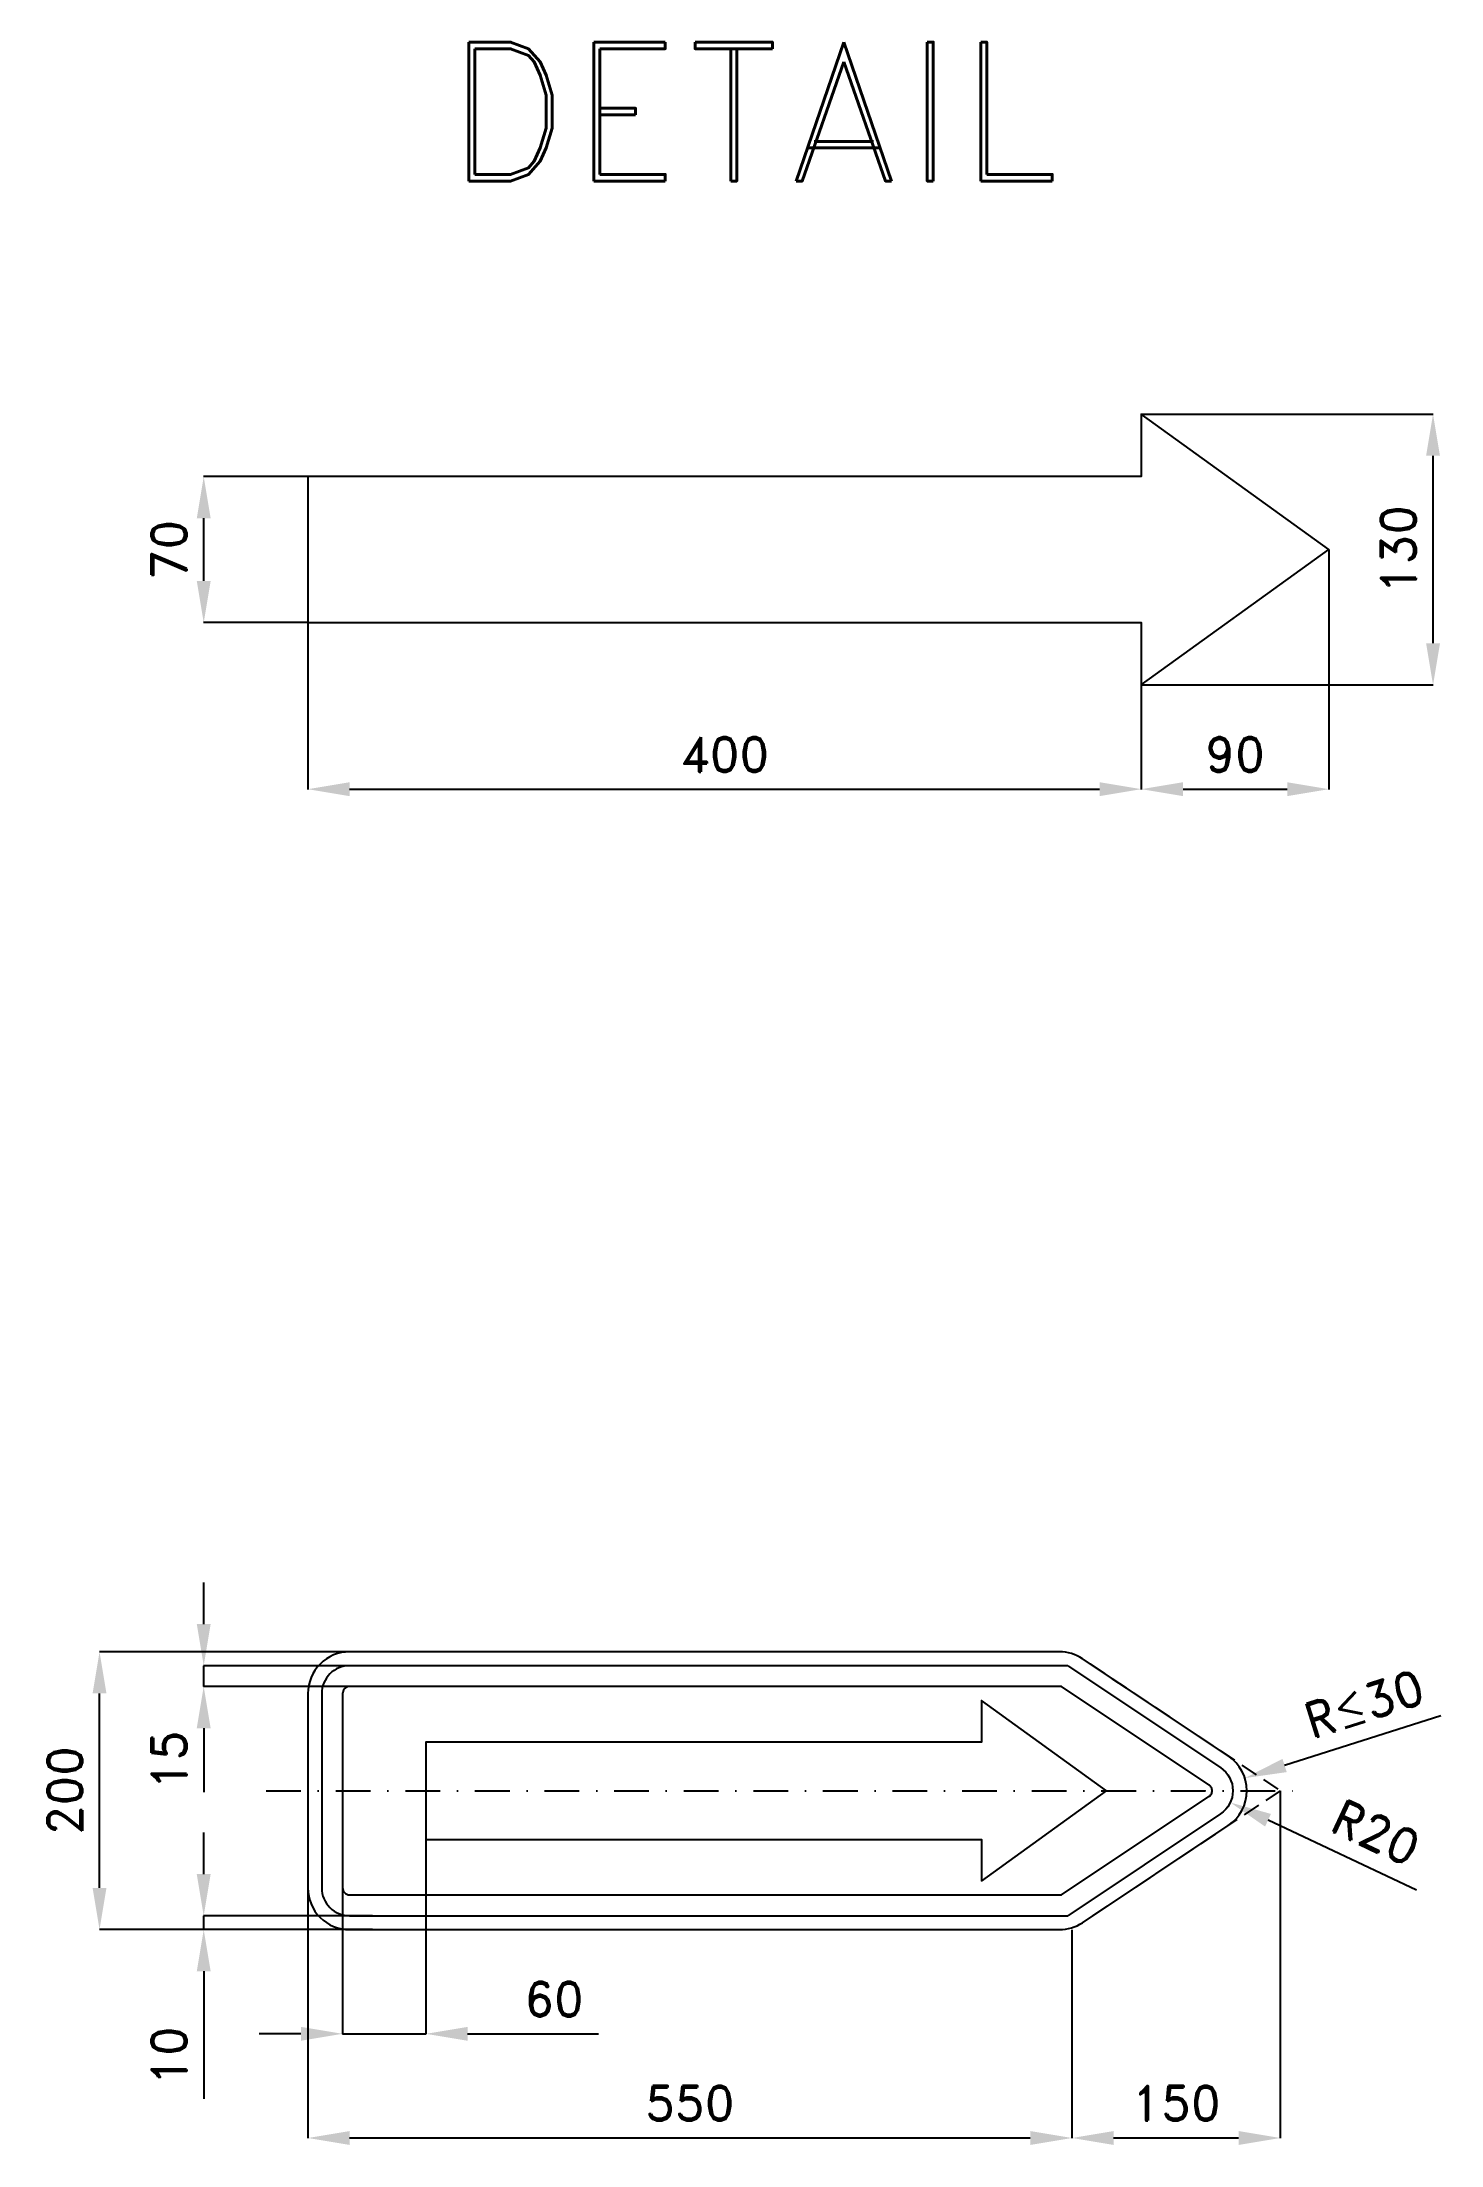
# Model space of a CAD drawing. Header units: millimetres. Extents: x -531 to 476, y -255 to 1259.
import ezdxf

# ---------------------------------------------------------------- set-up
doc = ezdxf.new("R2010")
doc.units = ezdxf.units.MM
doc.header["$LTSCALE"] = 5
doc.linetypes.add('ČERCHOVANÁX2', pattern=[2, 1, -0.5, 0, -0.5])
doc.linetypes.add('ČÁRKOVANÁX2', pattern=[1.5, 1, -0.5])
for name, color, linetype in [('Kóty', 2, 'Continuous'), ('Rozpiska', 7, 'Continuous'), ('Značka', 7, 'Continuous')]:
    doc.layers.add(name, color=color, linetype=linetype)
doc.styles.get("Standard").update_dxf_attribs({"font": 'romand.shx', "height": 25})
doc.dimstyles.get("Standard").update_dxf_attribs({"dimtxt": 25, "dimasz": 30, "dimexe": 0.18, "dimexo": 0.0625, "dimgap": 12.5, "dimtad": 1, "dimdec": 0, "dimzin": 0, "dimdsep": 46, "dimtxsty": 'Standard', "dimcen": 0.09, "dimadec": 0, "dimazin": 0, "dimtfac": 1, "dimtdec": 0, "dimtofl": 0, "dimtmove": 0, "dimatfit": 3, "dimfxl": 1, "dimtolj": 1, "dimtzin": 0, "dimarcsym": 0})

# ---------------------------------------------------------------- blocks, each defined once
blk = doc.blocks.new('*D2')
at = {"layer": 'Defpoints', "color": 0, "transparency": 16777216}
for p in [(-340, 841), (260, 841), (260, 721)]:
    blk.add_point(p, dxfattribs=at)
at = {"layer": 'Kóty', "color": 0, "lineweight": -2, "transparency": 16777216}
for p, q in [((-340, 840.9), (-340, 720.8)), ((260, 840.9), (260, 720.8)), ((-310, 721), (230, 721))]:
    blk.add_line(p, q, dxfattribs=at)
at = {"layer": 'Kóty', "color": 0, "transparency": 16777216}
for points in [[(-310, 726), (-310, 716), (-340, 721)], [(230, 726), (230, 716), (260, 721)]]:
    blk.add_solid(points, dxfattribs=at)
at = {"layer": 'Kóty', "color": 0, "transparency": 16777216, "insert": (-40, 746), "char_height": 25, "attachment_point": 5}
blk.add_mtext('\\A1;400', dxfattribs=at)
blk = doc.blocks.new('*D3')
at = {"layer": 'Defpoints', "color": 0, "transparency": 16777216}
for p in [(395, 893.5), (260, 841), (395, 721)]:
    blk.add_point(p, dxfattribs=at)
at = {"layer": 'Kóty', "color": 0, "lineweight": -2, "transparency": 16777216}
for p, q in [((395, 893.4), (395, 720.8)), ((260, 840.9), (260, 720.8)), ((290, 721), (365, 721))]:
    blk.add_line(p, q, dxfattribs=at)
at = {"layer": 'Kóty', "color": 0, "transparency": 16777216}
for points in [[(290, 726), (290, 716), (260, 721)], [(365, 726), (365, 716), (395, 721)]]:
    blk.add_solid(points, dxfattribs=at)
at = {"layer": 'Kóty', "color": 0, "transparency": 16777216, "insert": (327.5, 746), "char_height": 25, "attachment_point": 5}
blk.add_mtext('\\A1;90', dxfattribs=at)
blk = doc.blocks.new('*D4')
at = {"layer": 'Defpoints', "color": 0, "transparency": 16777216}
for p in [(260, 991), (470, 991), (260, 796)]:
    blk.add_point(p, dxfattribs=at)
at = {"layer": 'Kóty', "color": 0, "lineweight": -2, "transparency": 16777216}
for p, q in [((260.1, 991), (470.2, 991)), ((470, 826), (470, 961)), ((260.1, 796), (470.2, 796))]:
    blk.add_line(p, q, dxfattribs=at)
at = {"layer": 'Kóty', "color": 0, "transparency": 16777216}
for points in [[(465, 961), (475, 961), (470, 991)], [(465, 826), (475, 826), (470, 796)]]:
    blk.add_solid(points, dxfattribs=at)
at = {"layer": 'Kóty', "color": 0, "transparency": 16777216, "insert": (445, 893.5), "char_height": 25, "attachment_point": 5, "rotation": 90}
blk.add_mtext('\\A1;130', dxfattribs=at)
blk = doc.blocks.new('*D5')
at = {"layer": 'Defpoints', "color": 0, "transparency": 16777216}
for p in [(-415, 946), (-340, 946), (-340, 840.9)]:
    blk.add_point(p, dxfattribs=at)
at = {"layer": 'Kóty', "color": 0, "lineweight": -2, "transparency": 16777216}
for p, q in [((-340, 946), (-415.1, 946)), ((-415, 870.9), (-415, 916)), ((-340, 840.9), (-415.1, 840.9))]:
    blk.add_line(p, q, dxfattribs=at)
at = {"layer": 'Kóty', "color": 0, "transparency": 16777216}
for points in [[(-420, 916), (-410, 916), (-415, 946)], [(-420, 870.9), (-410, 870.9), (-415, 840.9)]]:
    blk.add_solid(points, dxfattribs=at)
at = {"layer": 'Kóty', "color": 0, "transparency": 16777216, "insert": (-440, 893.5), "char_height": 25, "attachment_point": 5, "rotation": 90}
blk.add_mtext('\\A1;70', dxfattribs=at)
blk = doc.blocks.new('*D6')
at = {"layer": 'Defpoints', "color": 0, "transparency": 16777216}
for p in [(-490, 100), (-293.4, 100), (-293.4, -100)]:
    blk.add_point(p, dxfattribs=at)
at = {"layer": 'Kóty', "color": 0, "lineweight": -2, "transparency": 16777216}
for p, q in [((-293.5, 100), (-490.1, 100)), ((-490, -70), (-490, 70)), ((-293.5, -100), (-490.1, -100))]:
    blk.add_line(p, q, dxfattribs=at)
at = {"layer": 'Kóty', "color": 0, "transparency": 16777216}
for points in [[(-495, 70), (-485, 70), (-490, 100)], [(-495, -70), (-485, -70), (-490, -100)]]:
    blk.add_solid(points, dxfattribs=at)
at = {"layer": 'Kóty', "color": 0, "transparency": 16777216, "insert": (-515, 0), "char_height": 25, "attachment_point": 5, "rotation": 90}
blk.add_mtext('\\A1;200', dxfattribs=at)
blk = doc.blocks.new('*D7')
at = {"layer": 'Defpoints', "color": 0, "transparency": 16777216}
for p in [(306, 0), (324.1, -8.5)]:
    blk.add_point(p, dxfattribs=at)
at = {"layer": 'Kóty', "color": 0, "lineweight": -2, "transparency": 16777216}
for p, q in [((305.9, 0), (306, 0)), ((306, -0.1), (306, 0.1)), ((458.1, -71.5), (351.2, -21.3))]:
    blk.add_line(p, q, dxfattribs=at)
at = {"layer": 'Kóty', "color": 0, "transparency": 16777216}
blk.add_solid([(353.3, -16.7), (349.1, -25.8), (324.1, -8.5)], dxfattribs=at)
at = {"layer": 'Kóty', "color": 0, "transparency": 16777216, "insert": (428.9, -30.1), "char_height": 25, "attachment_point": 5, "rotation": 334.842}
blk.add_mtext('\\A1;R20', dxfattribs=at)
blk = doc.blocks.new('*D8')
at = {"layer": 'Defpoints', "color": 0, "transparency": 16777216}
for p in [(-340, -60.5), (210, -100.1), (210, -250)]:
    blk.add_point(p, dxfattribs=at)
at = {"layer": 'Kóty', "color": 0, "lineweight": -2, "transparency": 16777216}
for p, q in [((-340, -60.6), (-340, -250.2)), ((210, -100.2), (210, -250.2)), ((-310, -250), (180, -250))]:
    blk.add_line(p, q, dxfattribs=at)
at = {"layer": 'Kóty', "color": 0, "transparency": 16777216}
for points in [[(-310, -245), (-310, -255), (-340, -250)], [(180, -245), (180, -255), (210, -250)]]:
    blk.add_solid(points, dxfattribs=at)
at = {"layer": 'Kóty', "color": 0, "transparency": 16777216, "insert": (-65, -225), "char_height": 25, "attachment_point": 5}
blk.add_mtext('\\A1;550', dxfattribs=at)
blk = doc.blocks.new('*D9')
at = {"layer": 'Defpoints', "color": 0, "transparency": 16777216}
for p in [(360, -0.1), (210, -100.2), (360, -250)]:
    blk.add_point(p, dxfattribs=at)
at = {"layer": 'Kóty', "color": 0, "lineweight": -2, "transparency": 16777216}
for p, q in [((360, -0.1), (360, -250.2)), ((210, -100.2), (210, -250.2)), ((240, -250), (330, -250))]:
    blk.add_line(p, q, dxfattribs=at)
at = {"layer": 'Kóty', "color": 0, "transparency": 16777216}
for points in [[(240, -245), (240, -255), (210, -250)], [(330, -245), (330, -255), (360, -250)]]:
    blk.add_solid(points, dxfattribs=at)
at = {"layer": 'Kóty', "color": 0, "transparency": 16777216, "insert": (285, -225), "char_height": 25, "attachment_point": 5}
blk.add_mtext('\\A1;150', dxfattribs=at)
blk = doc.blocks.new('*D10')
at = {"layer": 'Defpoints', "color": 0, "transparency": 16777216}
for p in [(-255, -35), (-315, -50.2), (-255, -175)]:
    blk.add_point(p, dxfattribs=at)
at = {"layer": 'Kóty', "color": 0, "lineweight": -2, "transparency": 16777216}
for p, q in [((-255, -35.1), (-255, -175.2)), ((-315, -50.3), (-315, -175.2)), ((-345, -175), (-375, -175)), ((-225, -175), (-130.7, -175))]:
    blk.add_line(p, q, dxfattribs=at)
at = {"layer": 'Kóty', "color": 0, "transparency": 16777216}
for points in [[(-345, -170), (-345, -180), (-315, -175)], [(-225, -170), (-225, -180), (-255, -175)]]:
    blk.add_solid(points, dxfattribs=at)
at = {"layer": 'Kóty', "color": 0, "transparency": 16777216, "insert": (-162.8, -150), "char_height": 25, "attachment_point": 5}
blk.add_mtext('\\A1;60', dxfattribs=at)

msp = doc.modelspace()

# ---------------------------------------------------------------- linework, layer by layer
at = {"layer": 'Kóty'}
for p, q in [((-415, 120), (-415, 150)), ((-288.4, 90), (-415.1, 90)), ((-288.4, 75), (-415.1, 75)), ((475.7, 53.9), (363.1, 18.2)), ((-415, 45), (-415, -1)), ((305.9, 0), (306, 0)), ((306, -0.1), (306, 0.1)), ((-415, -60), (-415, -30)), ((-293.4, -90), (-415.1, -90)), ((-293.4, -100), (-415.1, -100)), ((-415, -130), (-415, -221.9))]:
    msp.add_line(p, q, dxfattribs=at)
for points in [[(-415, 75), (-415, 90)], [(-415, -100), (-415, -90)], [(-315, -175), (-255, -175)]]:
    msp.add_lwpolyline(points, dxfattribs=at)
for points in [[(-420, 120), (-410, 120), (-415, 90)], [(-420, 45), (-410, 45), (-415, 75)], [(361.6, 22.9), (364.7, 13.4), (334.5, 9.1)], [(-420, -60), (-410, -60), (-415, -90)], [(-420, -130), (-410, -130), (-415, -100)]]:
    msp.add_solid(points, dxfattribs=at)
at = {"layer": 'Značka', "color": 3}
for points in [[(260, 796), (395, 893.5), (260, 991), (260, 946), (-340, 946), (-340, 841), (260, 841), (260, 796)], [(145, -65), (235, 0), (145, 65), (145, 35), (-255, 35), (-255, -35), (145, -35), (145, -65)], [(-310, -90), (207, -90)]]:
    msp.add_lwpolyline(points, dxfattribs=at)
for points in [[(-310, -100), (201, -100, 0.148069), (217.6, -95), (322.6, -25, 0.535184), (322.6, 25), (217.6, 95, 0.148069), (201, 100), (-310, 100, 0.414214), (-340, 70), (-340, -70, 0.414214), (-310, -100)], [(207, 90), (-310, 90, 0.414214), (-330, 70), (-330, -70, 0.414214), (-310, -90)], [(207, 90), (317, 16.6, -0.535184), (317, -16.6), (207, -90)], [(202.5, -75), (308.7, -4.2), (308.9, -4), (309.1, -3.9, 0.052309), (309.8, -3.2, 0.052563), (310.4, -2.4, 0.065329), (310.8, -1.2, 0.065487), (311, 0, 0.065194), (310.8, 1.2, 0.063519), (310.4, 2.4, 0.052443), (309.8, 3.2, 0.057309), (309.1, 3.9), (308.9, 4), (308.7, 4.2), (202.5, 75), (-310, 75), (-310.2, 75), (-310.5, 75, 0.055726), (-311.5, 74.8, 0.05617), (-312.5, 74.3, 0.069703), (-313.5, 73.5, 0.068354), (-314.3, 72.5, 0.056428), (-314.7, 71.5, 0.061123), (-314.9, 70.5, 0.012207), (-315, 70.3), (-315, 70), (-315, -70), (-315, -70.3, 0.010735), (-314.9, -70.5, 0.055713), (-314.7, -71.5, 0.056166), (-314.3, -72.5, 0.06969), (-313.5, -73.5, 0.068355), (-312.5, -74.3, 0.056427), (-311.5, -74.8, 0.061124), (-310.5, -75, 0.012202), (-310.2, -75), (-310, -75), (202.5, -75)]]:
    msp.add_lwpolyline(points, format="xyb", dxfattribs=at)
at = {"layer": 'Značka', "color": 6, "linetype": 'ČÁRKOVANÁX2', "ltscale": 2.5}
msp.add_lwpolyline([(223.1, 91.3), (360, 0), (220.8, -92.8)], dxfattribs=at)
at = {"layer": 'Značka', "color": 6, "linetype": 'ČERCHOVANÁX2', "ltscale": 5}
msp.add_lwpolyline([(-370, 0), (370, 0)], dxfattribs=at)

# ---------------------------------------------------------------- texts
at = {"layer": 'Kóty', "char_height": 25, "attachment_point": 5}
for s, insert, rotation in [('\\A1;R{\\A0;≤3}0', (420.4, 62.6), 17.6168), ('\\A1;15', (-440, 21.9), 90), ('\\A1;10', (-440, -191), 90)]:
    msp.add_mtext(s, dxfattribs=dict(at, insert=insert, rotation=rotation))
at = {"layer": 'Rozpiska', "color": 7, "insert": (-382.7, 1258.8), "char_height": 100, "attachment_point": 1}
msp.add_mtext_dynamic_manual_height_columns('\\pi141.42714;DETAIL', width=749.521, gutter_width=100, heights=[0], dxfattribs=at)

# ---------------------------------------------------------------- dimensions: what is measured, and where the dimension line sits
at = {"layer": 'Kóty'}
for base, p1, p2, text, picture, middle in [((470, 991), (260, 796), (260, 991), '130', '*D4', (445, 893.5)), ((-415, 946), (-340, 840.9), (-340, 946), '70', '*D5', (-440, 893.5))]:
    dim = msp.add_linear_dim(base=base, p1=p1, p2=p2, angle=90, text=text, dimstyle='Standard', dxfattribs=at)
    dim.commit()
    dim.dimension.update_dxf_attribs({"geometry": picture, "text_midpoint": middle})
for base, p1, p2, text, picture, middle in [((395, 721), (260, 841), (395, 893.5), '90', '*D3', (327.5, 746)), ((260, 721), (-340, 841), (260, 841), '400', '*D2', (-40, 746))]:
    dim = msp.add_linear_dim(base=base, p1=p1, p2=p2, text=text, dimstyle='Standard', dxfattribs=at)
    dim.commit()
    dim.dimension.update_dxf_attribs({"geometry": picture, "text_midpoint": middle})
dim = msp.add_linear_dim(base=(-490, 100), p1=(-293.4, -100), p2=(-293.4, 100), angle=90, dimstyle='Standard', dxfattribs=at)
dim.commit()
dim.dimension.update_dxf_attribs({"geometry": '*D6', "text_midpoint": (-515, 0)})
dim = msp.add_radius_dim(center=(306, 0), mpoint=(324.1, -8.5), dimstyle='Standard', dxfattribs=at)
dim.commit()
dim.dimension.update_dxf_attribs({"geometry": '*D7', "text_midpoint": (428.9, -30.1)})
for base, p1, p2, picture, middle in [((360, -250), (210, -100.2), (360, -0.1), '*D9', (285, -225)), ((-255, -175), (-315, -50.2), (-255, -35), '*D10', (-162.8, -150)), ((210, -250), (-340, -60.5), (210, -100.1), '*D8', (-65, -225))]:
    dim = msp.add_linear_dim(base=base, p1=p1, p2=p2, dimstyle='Standard', dxfattribs=at)
    dim.commit()
    dim.dimension.update_dxf_attribs({"geometry": picture, "text_midpoint": middle})

doc.saveas('drawing.dxf')
